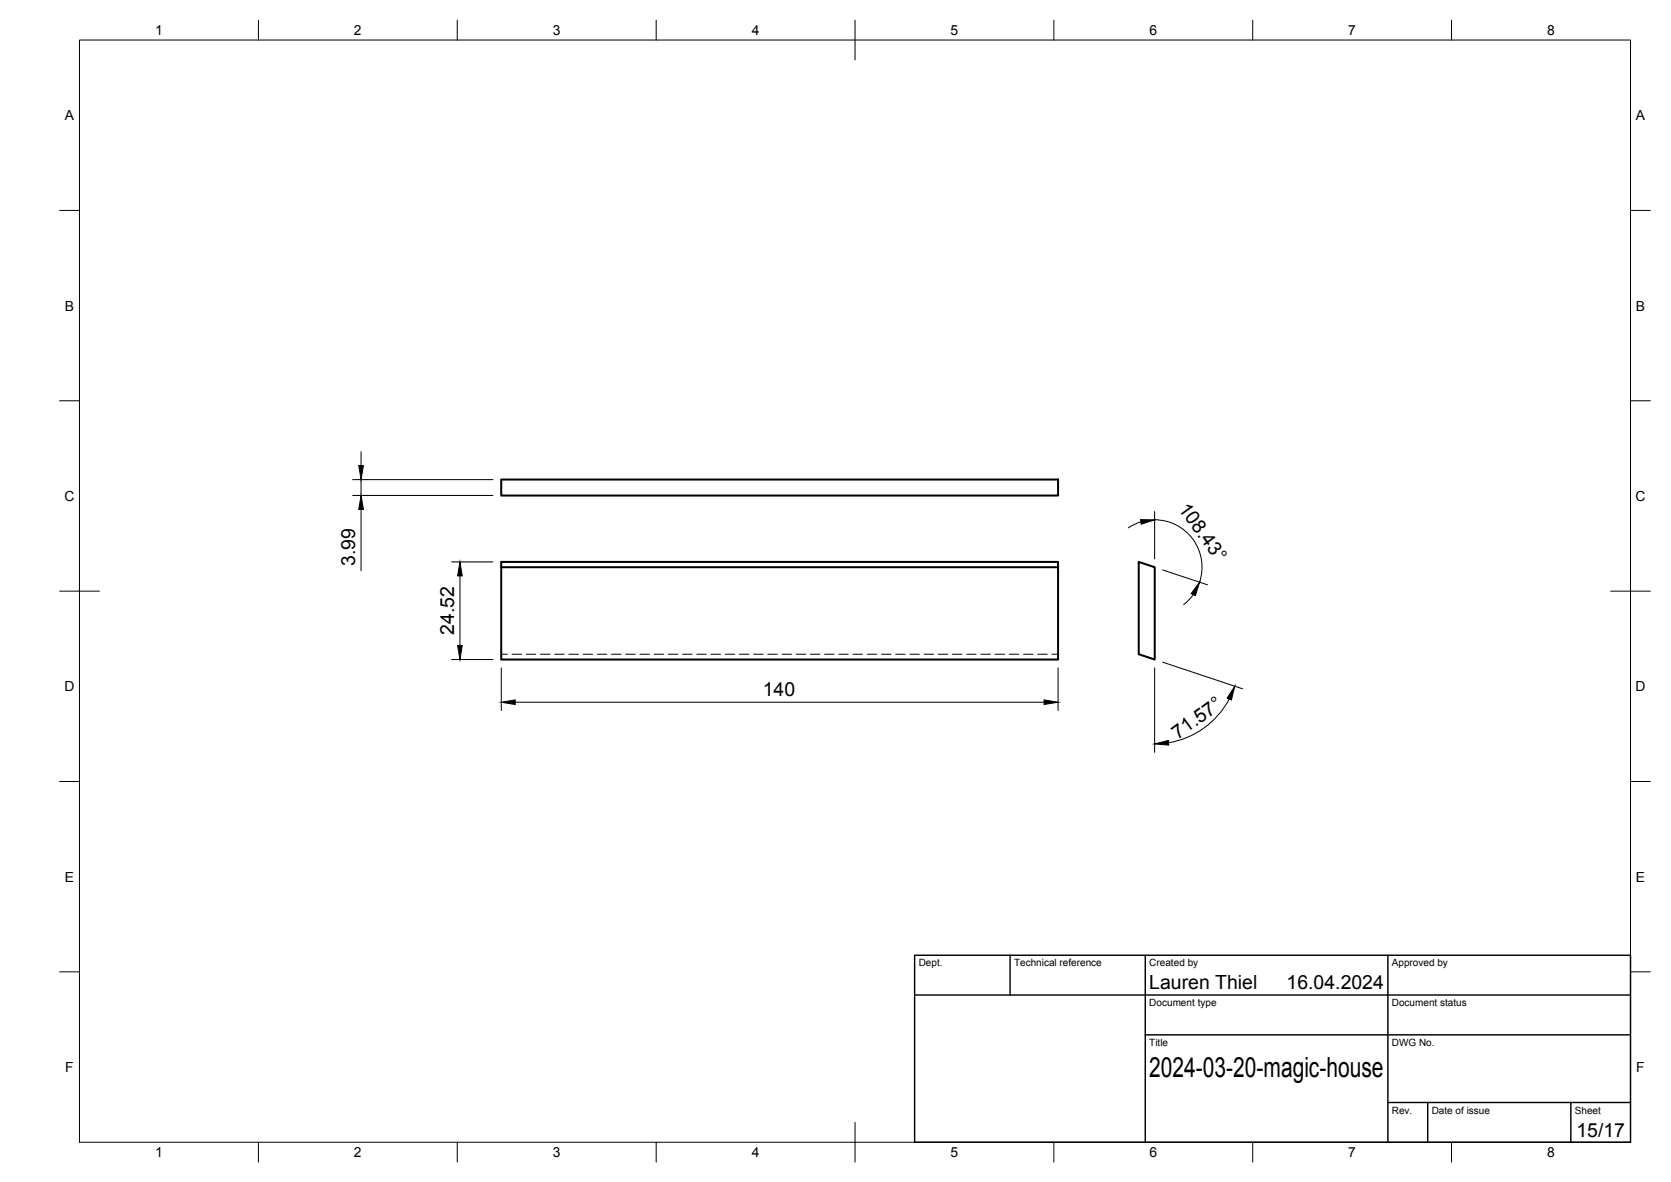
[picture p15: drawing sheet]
<svg xmlns="http://www.w3.org/2000/svg" width="420mm" height="297mm" viewBox="0 0 420 297" stroke-linecap="round" stroke-linejoin="round" font-family="sans-serif">
<defs><g id="words">
<text font-size="7" x="289" y="270.6">2024-03-20-magic-house</text>
<g font-size="4.9">
<text x="296.2" y="127.8" transform="rotate(54 296.2 127.8)">108.43°</text>
<text x="89.3" y="142.2" transform="rotate(-90 89.3 142.2)">3.99</text>
<text x="114.2" y="159.5" transform="rotate(-90 114.2 159.5)">24.52</text>
<text x="191.8" y="175">140</text>
<text x="296.2" y="185.9" transform="rotate(-36 296.2 185.9)">71.57°</text>
<text x="289" y="248.5">Lauren Thiel</text>
<text x="323.5" y="248.5">16.04.2024</text>
<text x="396.4" y="285.7">15/17</text>
</g>
<g font-size="3.5">
<text x="39" y="8.8">1</text>
<text x="89" y="8.8">2</text>
<text x="139" y="8.8">3</text>
<text x="189" y="8.8">4</text>
<text x="239" y="8.8">5</text>
<text x="289" y="8.8">6</text>
<text x="339" y="8.8">7</text>
<text x="389" y="8.8">8</text>
<text x="16.3" y="30.2">A</text>
<text x="411.3" y="30.2">A</text>
<text x="16.3" y="78">B</text>
<text x="411.3" y="78">B</text>
<text x="16.2" y="125.9">C</text>
<text x="411.2" y="125.9">C</text>
<text x="16.2" y="173.7">D</text>
<text x="411.2" y="173.7">D</text>
<text x="16.3" y="221.6">E</text>
<text x="411.3" y="221.6">E</text>
<text x="16.4" y="269.4">F</text>
<text x="411.4" y="269.4">F</text>
<text x="39" y="290.8">1</text>
<text x="89" y="290.8">2</text>
<text x="139" y="290.8">3</text>
<text x="189" y="290.8">4</text>
<text x="239" y="290.8">5</text>
<text x="289" y="290.8">6</text>
<text x="339" y="290.8">7</text>
<text x="389" y="290.8">8</text>
</g>
<g font-size="2.5">
<text x="231" y="242.9">Dept.</text>
<text x="255" y="242.9">Technical reference</text>
<text x="289" y="242.9">Created by</text>
<text x="350" y="242.9">Approved by</text>
<text x="289" y="252.8">Document type</text>
<text x="350" y="252.8">Document status</text>
<text x="289" y="262.9">Title</text>
<text x="350" y="262.9">DWG No.</text>
<text x="350" y="279.9">Rev.</text>
<text x="360" y="279.9">Date of issue</text>
<text x="396" y="279.9">Sheet</text>
</g>
</g></defs>
<!-- layer: Hidden -->
<g fill="none" stroke="#000" stroke-width=".25">
<path d="M126 164.4h1.6M128.8 164.4h2.3M132.3 164.4h2.4M135.9 164.4h2.4M139.5 164.4h2.4M143 164.4h2.4M146.6 164.4h2.4M150.2 164.4h2.4M153.8 164.4h2.3M157.3 164.4h2.4M160.9 164.4h2.4M164.5 164.4h2.4"/>
<path d="M168 164.4h2.4M171.6 164.4h2.4M175.2 164.4h2.4M178.8 164.4h2.3M182.4 164.4h2.3M185.9 164.4h2.4M189.5 164.4h2.4M193.1 164.4h2.3M196.6 164.4h2.4M200.2 164.4h2.4M203.8 164.4h2.4M207.3 164.4h2.4"/>
<path d="M210.9 164.4h2.4M214.5 164.4h2.4M218.1 164.4h2.4M221.6 164.4h2.4M225.2 164.4h2.4M228.8 164.4h2.4M232.3 164.4h2.4M235.9 164.4h2.4M239.5 164.4h2.4M243.1 164.4h2.3M246.6 164.4h2.4M250.2 164.4h2.4"/>
<path d="M253.8 164.4h2.4M257.4 164.4h2.3M260.9 164.4h2.4M264.5 164.4h1.5"/>
</g>
<!-- layer: Visible -->
<path d="M126 120.5h140v4h-140zM126 142.5h140v23.2h-140zM126 142.5v-1.3h140v1.3M286.3 141.2l4 1.3v23.2l-4-1.3z" fill="none" stroke="#000" stroke-width=".51"/>
<!-- layer: BORDER -->
<g fill="none" stroke="#000" stroke-width=".25">
<path d="M20 10.1h390v276.9h-390zM65 5.1v5M115 5.1v5M165 5.1v5M215 5.1v10M265 5.1v5M315 5.1v5M365 5.1v5M15 52.9h5M410 52.9h5M15 100.7h5M410 100.7h5"/>
<path d="M15 148.6h10M405 148.6h10M15 196.4h5M410 196.4h5M15 244.2h5M410 244.2h5M65 287v5M115 287v5M165 287v5M215 282.1v9.9M265 287v5M315 287v5"/>
<path d="M365 287v5"/>
</g>
<!-- layer: TITLEBLOCK -->
<path d="M230 240.1h180v46.9h-180zM230 250h180M254 240.1v9.9M288 240.1v46.9M349 240.1v46.9M288 260.1h122M349 277.1h61M359 277.1v9.9M395 277.1v9.9" fill="none" stroke="#000" stroke-width=".36"/>
<!-- layer: FD_Dimensions -->
<g fill="none" stroke="#000" stroke-width=".25">
<path d="M90.8 113.5v3.5M88.7 120.5h35.2M88.7 124.5h35.2M90.8 120.5v4M90.8 128v15.4M286.9 131.1l-1.7 .7-1.5 .8M290.3 128.6v11.8M290.3 130.6a11.9 11.9 0 0 1 11.3 15.7M113.6 141.2h10.3M115.7 144.7v17.5M292.3 143.2l11.3 3.8M300 149.4l-1.1 1.4-1.3 1.1"/>
<path d="M113.6 165.7h10.3M126 167.8v10.8M129.5 176.5h133M266 167.8v10.8M290.3 167.8v21.3M292.3 166.4l20.2 6.7M309.1 175.7a21.2 21.2 0 0 1-15.3 11"/>
</g>
<path d="M90.2 117h1.2l-.6 3.5zM90.8 124.5l.6 3.5h-1.2zM286.8 130.6h3.5l-3.3 1.1zM115.7 141.2l.5 3.5h-1.1zM301.6 146.3l-1 3.4-1.1-.5zM115.1 162.2h1.1l-.5 3.5zM126 176.5l3.5-.6v1.1zM262.5 175.9l3.5 .6-3.5 .5zM310.5 172.5l-.9 3.4-1.1-.5zM290.3 187l3.5-.9 .1 1.1z" fill="#000" stroke="#000" stroke-width=".25"/>
<use href="#words"/>
</svg>
